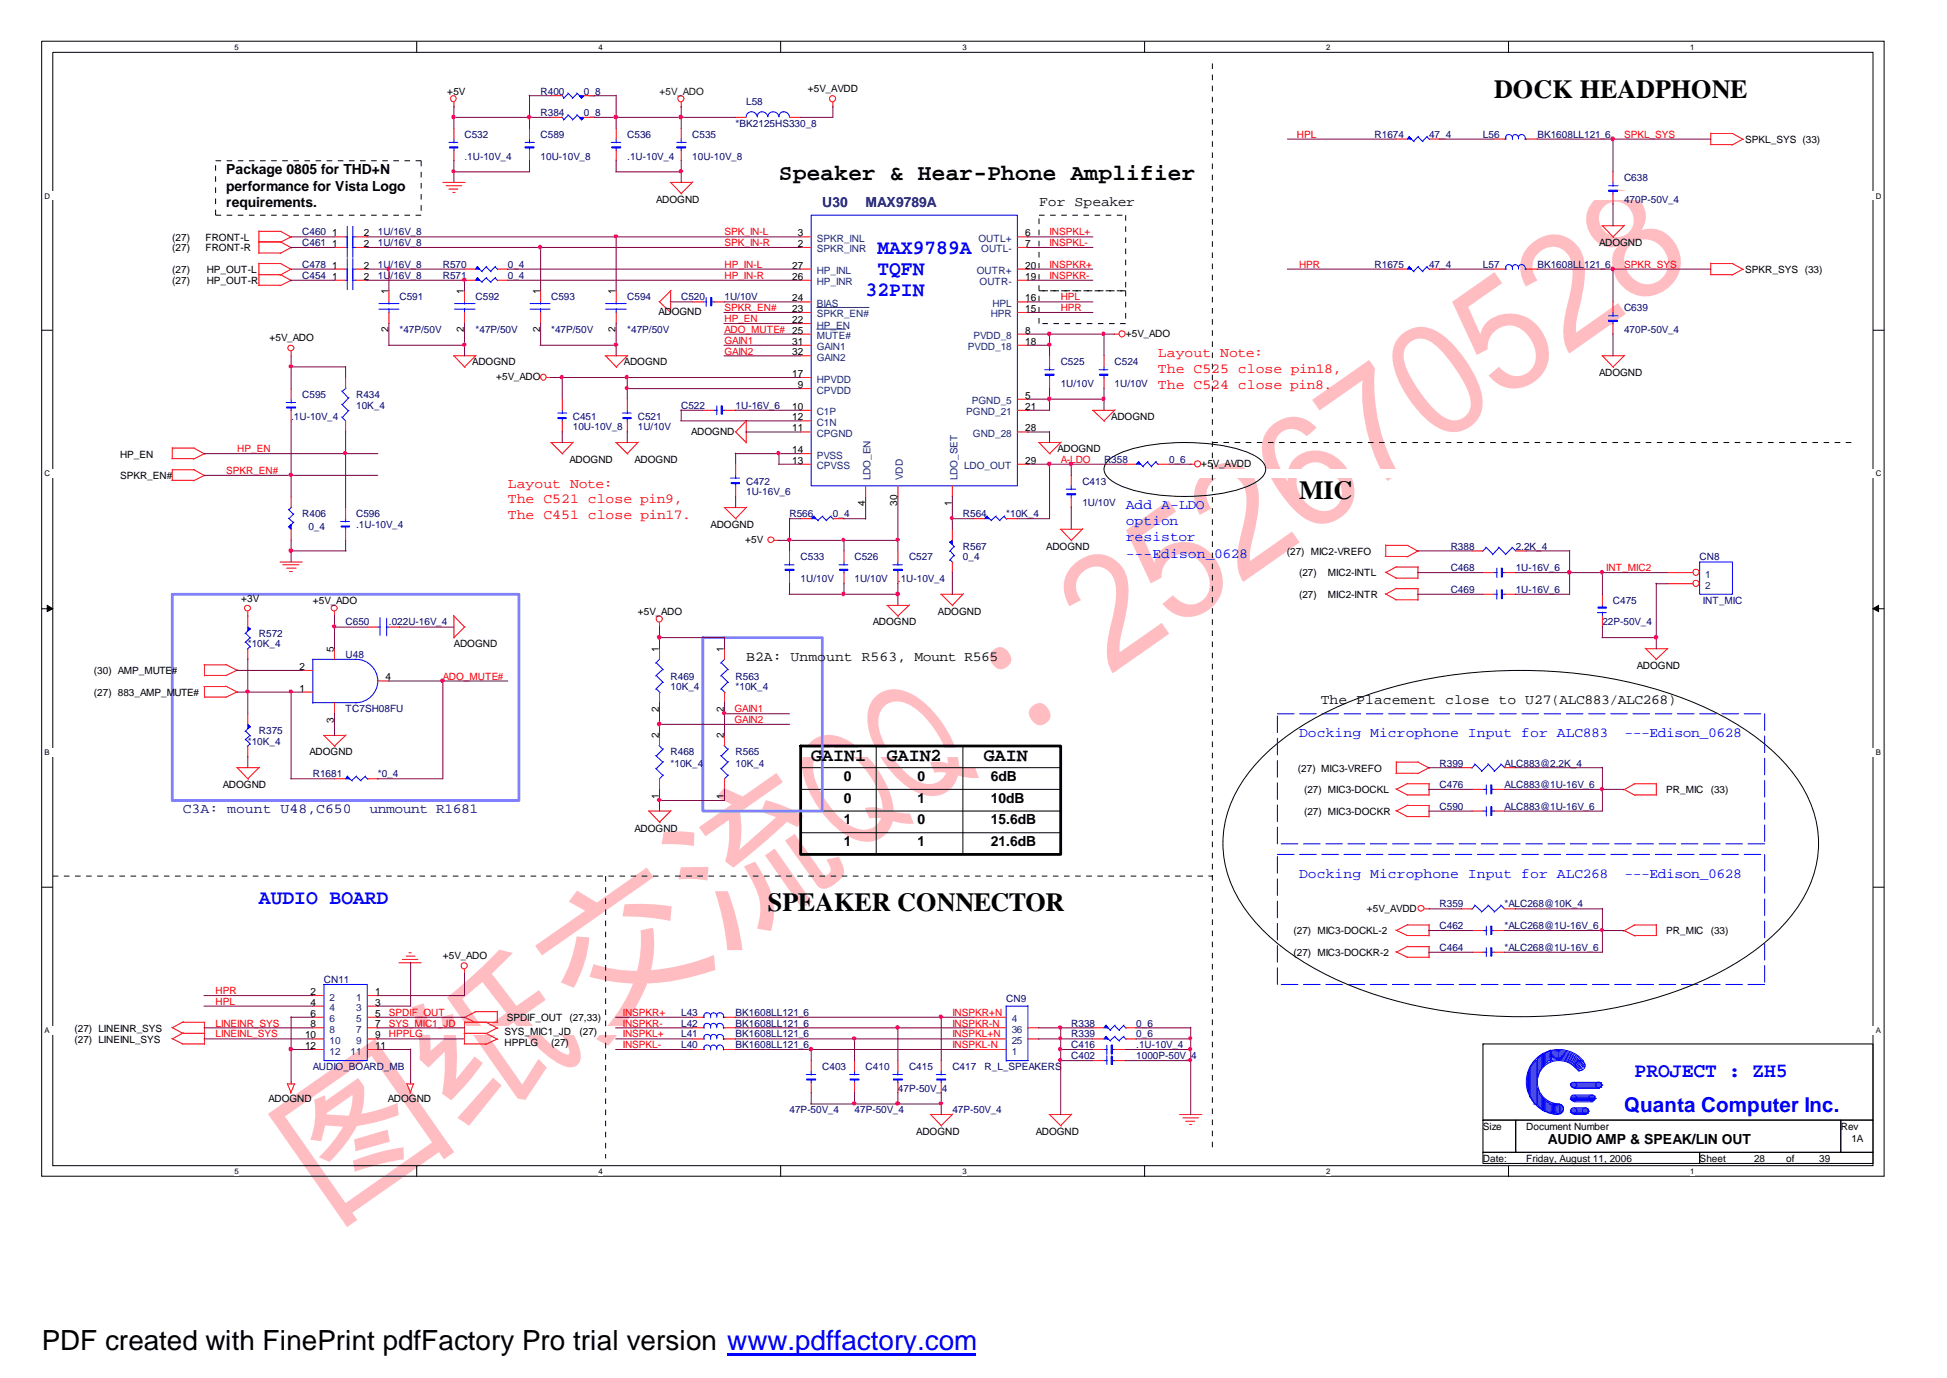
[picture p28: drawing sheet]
<svg xmlns="http://www.w3.org/2000/svg" width="297mm" height="210mm" viewBox="0 0 297 210" stroke-linecap="round" stroke-linejoin="round" font-family="sans-serif">
<defs><g id="words">
<text font-size="24.3" fill="#ffbdc2" x="49.9" y="186.4" transform="rotate(-35 49.9 186.4)">图纸交流QQ：252670528</text>
<text font-size="4.2" x="6.3" y="205.7">PDF created with FinePrint pdfFactory Pro trial version www.pdffactory.com</text>
<g font-size="4">
<text x="227.7" y="14.9">DOCK HEADPHONE</text>
<text x="198" y="76">MIC</text>
<text x="117" y="138.8">SPEAKER CONNECTOR</text>
</g>
<text font-size="3.5" x="118.7" y="27.4">Speaker &amp; Hear-Phone Amplifier</text>
<g font-size="3.1" fill="#00f">
<text x="133.7" y="38.6">MAX9789A</text>
<text x="133.7" y="41.8">TQFN</text>
<text x="131.9" y="45.1">32PIN</text>
<text x="39.5" y="137.7">AUDIO BOARD</text>
<text x="249.1" y="164.1">PROJECT : ZH5</text>
<text x="247.5" y="169.4">Quanta Computer Inc.</text>
</g>
<g font-size="2.8">
<text x="123.6" y="115.9">GAIN1</text>
<text x="135.1" y="115.9">GAIN2</text>
<text x="149.9" y="115.9">GAIN</text>
</g>
<g font-size="2.1">
<text x="34.5" y="29.1">performance for Vista Logo</text>
<text x="34.5" y="26.5">Package 0805 for THD+N</text>
<text x="34.5" y="31.6">requirements.</text>
<text x="158.3" y="31.3">For Speaker</text>
<text x="113.7" y="100.7">B2A: Unmount R563, Mount R565</text>
<text x="201.3" y="107.3">The Placement close to U27(ALC883/ALC268)</text>
<text x="128.6" y="119">0</text>
<text x="139.8" y="119">0</text>
<text x="151" y="119">6dB</text>
<text x="128.6" y="122.3">0</text>
<text x="128.6" y="125.6">1</text>
<text x="139.8" y="122.3">1</text>
<text x="139.8" y="125.6">0</text>
<text x="151" y="122.3">10dB</text>
<text x="151" y="125.6">15.6dB</text>
<text x="128.6" y="128.9">1</text>
<text x="139.8" y="128.9">1</text>
<text x="151" y="128.9">21.6dB</text>
<text x="235.9" y="174.3">AUDIO AMP &amp; SPEAK/LIN OUT</text>
</g>
<g font-size="2.1" fill="#000080">
<text x="125.3" y="31.5">U30</text>
<text x="131.9" y="31.5">MAX9789A</text>
<text x="27.9" y="123.8">C3A: mount U48,C650</text>
<text x="56.3" y="123.8">unmount R1681</text>
</g>
<g font-size="2.1" fill="#f00">
<text x="176.4" y="54.5">Layout Note:</text>
<text x="176.4" y="56.8">The C525 close pin18,</text>
<text x="176.4" y="59.2">The C524 close pin8.</text>
<text x="77.4" y="74.3">Layout Note:</text>
<text x="77.4" y="76.6">The C521 close pin9,</text>
<text x="77.4" y="79">The C451 close pin17.</text>
</g>
<g font-size="2.1" fill="#00f">
<text x="171.5" y="77.6">Add A-LDO</text>
<text x="171.5" y="80">option</text>
<text x="171.5" y="82.5">resistor</text>
<text x="171.5" y="84.9">---Edison_0628</text>
<text x="198" y="112.2">Docking Microphone Input for ALC883</text>
<text x="247.6" y="112.2">---Edison_0628</text>
<text x="198" y="133.7">Docking Microphone Input for ALC268</text>
<text x="247.6" y="133.7">---Edison_0628</text>
</g>
<g font-size="1.5">
<text x="68.2" y="14.4">+5V</text>
<text x="123.1" y="14.1">+5V_AVDD</text>
<text x="265.9" y="21.8">SPKL_SYS (33)</text>
<text x="50.6" y="36">1</text>
<text x="55.5" y="36">2</text>
<text x="100" y="30.9">ADOGND</text>
<text x="121.6" y="36">3</text>
<text x="156.2" y="36">6</text>
<text x="26.2" y="41.6">(27)</text>
<text x="26.2" y="36.7">(27)</text>
<text x="26.2" y="38.3">(27)</text>
<text x="31.3" y="36.7">FRONT-L</text>
<text x="31.3" y="38.3">FRONT-R</text>
<text x="31.5" y="41.6">HP_OUT-L</text>
<text x="50.6" y="40.9">1</text>
<text x="50.6" y="37.6">1</text>
<text x="55.5" y="40.9">2</text>
<text x="55.5" y="37.6">2</text>
<text x="120.7" y="40.9">27</text>
<text x="121.6" y="37.6">2</text>
<text x="156.2" y="37.6">7</text>
<text x="156.2" y="40.9">20</text>
<text x="243.7" y="37.5">ADOGND</text>
<text x="265.9" y="41.6">SPKR_SYS (33)</text>
<text x="26.2" y="43.3">(27)</text>
<text x="31.5" y="43.3">HP_OUT-R</text>
<text x="50.6" y="42.6">1</text>
<text x="55.5" y="42.6">2</text>
<text x="59.2" y="44.8" transform="rotate(-90 59.2 44.8)">1</text>
<text x="70.7" y="44.8" transform="rotate(-90 70.7 44.8)">1</text>
<text x="82.3" y="44.8" transform="rotate(-90 82.3 44.8)">1</text>
<text x="93.8" y="44.8" transform="rotate(-90 93.8 44.8)">1</text>
<text x="120.7" y="42.6">26</text>
<text x="120.7" y="45.9">24</text>
<text x="120.7" y="47.5">23</text>
<text x="156.2" y="42.6">19</text>
<text x="156.2" y="45.9">16</text>
<text x="156.2" y="47.5">15</text>
<text x="41.1" y="52">+5V_ADO</text>
<text x="59.2" y="50.6" transform="rotate(-90 59.2 50.6)">2</text>
<text x="70.7" y="50.6" transform="rotate(-90 70.7 50.6)">2</text>
<text x="82.3" y="50.6" transform="rotate(-90 82.3 50.6)">2</text>
<text x="93.8" y="50.6" transform="rotate(-90 93.8 50.6)">2</text>
<text x="100.3" y="48">ADOGND</text>
<text x="120.7" y="49.2">22</text>
<text x="120.7" y="50.8">25</text>
<text x="120.7" y="52.5">31</text>
<text x="156.2" y="50.8">8</text>
<text x="156.2" y="52.5">18</text>
<text x="171.5" y="51.3">+5V_ADO</text>
<text x="72" y="55.6">ADOGND</text>
<text x="75.6" y="57.9">+5V_ADO</text>
<text x="95.1" y="55.6">ADOGND</text>
<text x="120.7" y="54.1">32</text>
<text x="120.7" y="57.4">17</text>
<text x="121.6" y="59.1">9</text>
<text x="243.7" y="57.3">ADOGND</text>
<text x="120.7" y="62.4">10</text>
<text x="120.7" y="64">12</text>
<text x="120.7" y="65.7">11</text>
<text x="156.2" y="65.7">28</text>
<text x="156.2" y="60.7">5</text>
<text x="156.2" y="62.4">21</text>
<text x="169.3" y="63.9">ADOGND</text>
<text x="18.3" y="69.7">HP_EN</text>
<text x="86.8" y="70.5">ADOGND</text>
<text x="96.7" y="70.5">ADOGND</text>
<text x="105.3" y="66.2">ADOGND</text>
<text x="120.7" y="69">14</text>
<text x="120.7" y="70.6">13</text>
<text x="156.2" y="70.6">29</text>
<text x="161.1" y="68.8">ADOGND</text>
<text x="183" y="71.1">+5</text>
<text x="184.8" y="71.1">V_AVDD</text>
<text x="18.3" y="73">SPKR_EN#</text>
<text x="131.8" y="77.1" transform="rotate(-90 131.8 77.1)">4</text>
<text x="136.7" y="77.1" transform="rotate(-90 136.7 77.1)">30</text>
<text x="145" y="77.1" transform="rotate(-90 145 77.1)">1</text>
<text x="108.3" y="80.4">ADOGND</text>
<text x="113.5" y="82.7">+5V</text>
<text x="159.4" y="83.7">ADOGND</text>
<text x="196.1" y="84.5">(27) MIC2-VREFO</text>
<text x="198" y="87.8">(27)</text>
<text x="202.4" y="87.8">MIC2-INTL</text>
<text x="36.7" y="91.6">+3V</text>
<text x="47.7" y="92">+5V_ADO</text>
<text x="97.2" y="93.7">+5V_ADO</text>
<text x="133" y="95.3">ADOGND</text>
<text x="142.9" y="93.7">ADOGND</text>
<text x="198" y="91.1">(27)</text>
<text x="202.4" y="91.1">MIC2-INTR</text>
<text x="50.9" y="99.2" transform="rotate(-90 50.9 99.2)">5</text>
<text x="69.2" y="98.6">ADOGND</text>
<text x="100.4" y="99.2" transform="rotate(-90 100.4 99.2)">1</text>
<text x="110.3" y="99.2" transform="rotate(-90 110.3 99.2)">1</text>
<text x="249.4" y="101.9">ADOGND</text>
<text x="14.3" y="102.7">(30) AMP_MUTE#</text>
<text x="14.3" y="106">(27) 883_AMP_MUTE#</text>
<text x="45.6" y="102">2</text>
<text x="45.6" y="105.3">1</text>
<text x="58.8" y="103.6">4</text>
<text x="50.9" y="110.1" transform="rotate(-90 50.9 110.1)">3</text>
<text x="100.4" y="112.5" transform="rotate(-90 100.4 112.5)">2</text>
<text x="100.4" y="108.5" transform="rotate(-90 100.4 108.5)">2</text>
<text x="110.3" y="112.5" transform="rotate(-90 110.3 112.5)">2</text>
<text x="110.3" y="108.5" transform="rotate(-90 110.3 108.5)">2</text>
<text x="47.2" y="115.1">ADOGND</text>
<text x="197.8" y="117.5">(27) MIC3-VREFO</text>
<text x="34" y="120.1">ADOGND</text>
<text x="100.4" y="121.7" transform="rotate(-90 100.4 121.7)">1</text>
<text x="110.3" y="121.7" transform="rotate(-90 110.3 121.7)">1</text>
<text x="198.7" y="124.1">(27) MIC3-DOCKR</text>
<text x="198.7" y="120.8">(27) MIC3-DOCKL</text>
<text x="253.9" y="120.8">PR_MIC</text>
<text x="260.7" y="120.8">(33)</text>
<text x="96.7" y="126.7">ADOGND</text>
<text x="197.1" y="142.3">(27) MIC3-DOCKL-2</text>
<text x="208.3" y="138.9">+5V_AVDD</text>
<text x="253.9" y="142.3">PR_MIC</text>
<text x="260.7" y="142.3">(33)</text>
<text x="67.5" y="146.1">+5V_ADO</text>
<text x="197.1" y="145.6">(27) MIC3-DOCKR-2</text>
<text x="47.3" y="151.6">2</text>
<text x="47.3" y="153.2">4</text>
<text x="47.3" y="154.9">6</text>
<text x="57.1" y="151.6">1</text>
<text x="57.1" y="153.2">3</text>
<text x="57.1" y="154.9">5</text>
<text x="77.2" y="155.5">SPDIF_OUT</text>
<text x="86.8" y="155.5">(27,33)</text>
<text x="11.3" y="157.2">(27) LINEINR_SYS</text>
<text x="11.3" y="158.8">(27) LINEINL_SYS</text>
<text x="46.5" y="158.2">10</text>
<text x="46.5" y="159.8">12</text>
<text x="47.3" y="156.5">8</text>
<text x="57.1" y="156.5">7</text>
<text x="57.1" y="158.2">9</text>
<text x="57.1" y="159.8">11</text>
<text x="76.9" y="157.7">SYS_MIC1_JD</text>
<text x="76.9" y="159.4">HPPLG</text>
<text x="84" y="159.4">(27)</text>
<text x="88.3" y="157.7">(27)</text>
<text x="40.9" y="167.9">ADOGND</text>
<text x="59.1" y="167.9">ADOGND</text>
<text x="139.6" y="172.9">ADOGND</text>
<text x="157.8" y="172.9">ADOGND</text>
<text x="226" y="172.1">Size</text>
<text x="232.6" y="172.1">Document Number</text>
<text x="280.5" y="172.1">Rev</text>
<text x="226" y="177">Date:</text>
<text x="232.6" y="177">Friday, August 11, 2006</text>
<text x="259" y="177">Sheet</text>
<text x="267.3" y="177">28</text>
<text x="272.2" y="177">of</text>
<text x="277.2" y="177">39</text>
<text x="282.1" y="174">1A</text>
</g>
<g font-size="1.5" fill="#000080">
<text x="82.4" y="14.4">R400</text>
<text x="82.4" y="17.7">R384</text>
<text x="89" y="14.4">0_8</text>
<text x="89" y="17.7">0_8</text>
<text x="113.7" y="16">L58</text>
<text x="70.8" y="21">C532</text>
<text x="82.4" y="21">C589</text>
<text x="95.6" y="21">C536</text>
<text x="105.5" y="21">C535</text>
<text x="112.1" y="19.3">*BK2125HS330_8</text>
<text x="209.5" y="21">R1674</text>
<text x="217.8" y="21">47_4</text>
<text x="226" y="21">L56</text>
<text x="234.3" y="21">BK1608LL121_6</text>
<text x="70.8" y="24.3">.1U-10V_4</text>
<text x="82.4" y="24.3">10U-10V_8</text>
<text x="95.6" y="24.3">.1U-10V_4</text>
<text x="105.5" y="24.3">10U-10V_8</text>
<text x="247.5" y="27.6">C638</text>
<text x="46.1" y="35.8">C460</text>
<text x="57.6" y="35.8">1U/16V_8</text>
<text x="247.5" y="30.9">470P-50V_4</text>
<text x="46.1" y="40.8">C478</text>
<text x="46.1" y="37.5">C461</text>
<text x="57.6" y="40.8">1U/16V_8</text>
<text x="57.6" y="37.5">1U/16V_8</text>
<text x="67.5" y="40.8">R570</text>
<text x="77.4" y="40.8">0_4</text>
<text x="209.5" y="40.8">R1675</text>
<text x="217.8" y="40.8">47_4</text>
<text x="226" y="40.8">L57</text>
<text x="234.3" y="40.8">BK1608LL121_6</text>
<text x="46.1" y="42.4">C454</text>
<text x="57.6" y="42.4">1U/16V_8</text>
<text x="60.9" y="45.7">C591</text>
<text x="67.5" y="42.4">R571</text>
<text x="72.5" y="45.7">C592</text>
<text x="77.4" y="42.4">0_4</text>
<text x="84" y="45.7">C593</text>
<text x="95.6" y="45.7">C594</text>
<text x="103.8" y="45.7">C520</text>
<text x="110.4" y="45.7">1U/10V</text>
<text x="247.5" y="47.4">C639</text>
<text x="60.9" y="50.7">*47P/50V</text>
<text x="72.5" y="50.7">*47P/50V</text>
<text x="84" y="50.7">*47P/50V</text>
<text x="95.6" y="50.7">*47P/50V</text>
<text x="247.5" y="50.7">470P-50V_4</text>
<text x="161.6" y="55.6">C525</text>
<text x="161.6" y="58.9">1U/10V</text>
<text x="169.8" y="55.6">C524</text>
<text x="169.8" y="58.9">1U/10V</text>
<text x="44.4" y="63.9">.1U-10V_4</text>
<text x="46.1" y="60.6">C595</text>
<text x="54.3" y="60.6">R434</text>
<text x="54.3" y="62.2">10K_4</text>
<text x="87.3" y="63.9">C451</text>
<text x="87.3" y="65.5">10U-10V_8</text>
<text x="97.2" y="63.9">C521</text>
<text x="97.2" y="65.5">1U/10V</text>
<text x="103.8" y="62.2">C522</text>
<text x="112.1" y="62.2">1U-16V_6</text>
<text x="168.2" y="70.5">R358</text>
<text x="178.1" y="70.5">0_6</text>
<text x="113.7" y="73.8">C472</text>
<text x="113.7" y="75.5">1U-16V_6</text>
<text x="164.9" y="73.8">C413</text>
<text x="164.9" y="77.1">1U/10V</text>
<text x="46.1" y="78.8">R406</text>
<text x="47" y="80.7">0_4</text>
<text x="54.3" y="78.8">C596</text>
<text x="54.3" y="80.4">.1U-10V_4</text>
<text x="120.3" y="78.8">R566</text>
<text x="126.9" y="78.8">0_4</text>
<text x="146.7" y="78.8">R564</text>
<text x="146.7" y="83.7">R567</text>
<text x="153.3" y="78.8">*10K_4</text>
<text x="221.1" y="83.7">R388</text>
<text x="231" y="83.7">2.2K_4</text>
<text x="122" y="85.4">C533</text>
<text x="122" y="88.7">1U/10V</text>
<text x="130.2" y="85.4">C526</text>
<text x="130.2" y="88.7">1U/10V</text>
<text x="136.8" y="88.7">.1U-10V_4</text>
<text x="138.5" y="85.4">C527</text>
<text x="146.7" y="85.4">0_4</text>
<text x="221.1" y="87.1">C468</text>
<text x="231" y="87.1">1U-16V_6</text>
<text x="259" y="85.4">CN8</text>
<text x="52.7" y="95.3">C650</text>
<text x="59.3" y="95.3">.022U-16V_4</text>
<text x="221.1" y="90.4">C469</text>
<text x="231" y="90.4">1U-16V_6</text>
<text x="244.2" y="95.3">22P-50V_4</text>
<text x="245.8" y="92">C475</text>
<text x="259.5" y="92">INT_MIC</text>
<text x="37.8" y="98.6">*10K_4</text>
<text x="39.5" y="97">R572</text>
<text x="52.7" y="100.3">U48</text>
<text x="102.2" y="103.6">R469</text>
<text x="102.2" y="105.2">10K_4</text>
<text x="112.1" y="103.6">R563</text>
<text x="112.1" y="105.2">*10K_4</text>
<text x="37.8" y="113.5">*10K_4</text>
<text x="39.5" y="111.8">R375</text>
<text x="52.7" y="108.5">TC7SH08FU</text>
<text x="47.7" y="118.4">R1681</text>
<text x="57.6" y="118.4">*0_4</text>
<text x="102.2" y="115.1">R468</text>
<text x="102.2" y="116.8">*10K_4</text>
<text x="112.1" y="115.1">R565</text>
<text x="112.1" y="116.8">10K_4</text>
<text x="219.4" y="116.8">R399</text>
<text x="229.3" y="116.8">ALC883@2.2K_4</text>
<text x="219.4" y="120.1">C476</text>
<text x="219.4" y="123.4">C590</text>
<text x="229.3" y="120.1">ALC883@1U-16V_6</text>
<text x="229.3" y="123.4">ALC883@1U-16V_6</text>
<text x="219.4" y="141.5">C462</text>
<text x="219.4" y="138.2">R359</text>
<text x="229.3" y="141.5">*ALC268@1U-16V_6</text>
<text x="229.3" y="138.2">*ALC268@10K_4</text>
<text x="49.4" y="149.8">CN11</text>
<text x="219.4" y="144.8">C464</text>
<text x="229.3" y="144.8">*ALC268@1U-16V_6</text>
<text x="103.8" y="154.7">L43</text>
<text x="112.1" y="154.7">BK1608LL121_6</text>
<text x="153.3" y="152.6">CN9</text>
<text x="103.8" y="156.4">L42</text>
<text x="103.8" y="159.7">L40</text>
<text x="103.8" y="158">L41</text>
<text x="112.1" y="156.4">BK1608LL121_6</text>
<text x="112.1" y="159.7">BK1608LL121_6</text>
<text x="112.1" y="158">BK1608LL121_6</text>
<text x="163.2" y="156.4">R338</text>
<text x="163.2" y="161.3">C402</text>
<text x="163.2" y="158">R339</text>
<text x="163.2" y="159.7">C416</text>
<text x="173.1" y="156.4">0_6</text>
<text x="173.1" y="161.3">1000P-50V_4</text>
<text x="173.1" y="158">0_6</text>
<text x="173.1" y="159.7">.1U-10V_4</text>
<text x="47.7" y="163">AUDIO_BOARD_MB</text>
<text x="125.3" y="163">C403</text>
<text x="131.9" y="163">C410</text>
<text x="136.8" y="166.3">47P-50V_4</text>
<text x="138.5" y="163">C415</text>
<text x="145.1" y="163">C417</text>
<text x="150" y="163">R_L_SPEAKERS</text>
<text x="120.3" y="169.6">47P-50V_4</text>
<text x="130.2" y="169.6">47P-50V_4</text>
<text x="145.1" y="169.6">47P-50V_4</text>
</g>
<text font-size="1.5" fill="#004000" x="100.5" y="14.4">+5V_ADO</text>
<g font-size="1.5" fill="#f00">
<text x="197.6" y="21">HPL</text>
<text x="247.5" y="21">SPKL_SYS</text>
<text x="110.4" y="35.8">SPK_IN-L</text>
<text x="159.9" y="35.8">INSPKL+</text>
<text x="110.4" y="40.8">HP_IN-L</text>
<text x="110.4" y="37.5">SPK_IN-R</text>
<text x="159.9" y="37.5">INSPKL-</text>
<text x="159.9" y="40.8">INSPKR+</text>
<text x="198" y="40.8">HPR</text>
<text x="247.5" y="40.8">SPKR_SYS</text>
<text x="110.4" y="42.4">HP_IN-R</text>
<text x="110.4" y="47.4">SPKR_EN#</text>
<text x="159.9" y="42.4">INSPKR-</text>
<text x="161.6" y="45.7">HPL</text>
<text x="161.6" y="47.4">HPR</text>
<text x="110.4" y="50.7">ADO_MUTE#</text>
<text x="110.4" y="52.3">GAIN1</text>
<text x="110.4" y="49">HP_EN</text>
<text x="110.4" y="54">GAIN2</text>
<text x="36.2" y="68.8">HP_EN</text>
<text x="161.6" y="70.5">A-LDO</text>
<text x="34.5" y="72.2">SPKR_EN#</text>
<text x="244.8" y="87.1">INT_MIC2</text>
<text x="67.5" y="103.6">ADO_MUTE#</text>
<text x="111.9" y="110.2">GAIN2</text>
<text x="111.9" y="108.5">GAIN1</text>
<text x="32.9" y="151.4">HPR</text>
<text x="32.9" y="153.1">HPL</text>
<text x="59.3" y="154.7">SPDIF_OUT</text>
<text x="94.9" y="154.7">INSPKR+</text>
<text x="145.1" y="154.7">INSPKR+N</text>
<text x="32.9" y="158">LINEINL_SYS</text>
<text x="32.9" y="156.4">LINEINR_SYS</text>
<text x="59.3" y="156.4">SYS_MIC1_JD</text>
<text x="59.3" y="158">HPPLG</text>
<text x="94.9" y="159.7">INSPKL-</text>
<text x="94.9" y="158">INSPKL+</text>
<text x="94.9" y="156.4">INSPKR-</text>
<text x="145.1" y="156.4">INSPKR-N</text>
<text x="145.1" y="159.7">INSPKL-N</text>
<text x="145.1" y="158">INSPKL+N</text>
</g>
<g font-size="1.5" fill="#004080">
<text x="124.5" y="36.8">SPKR_INL</text>
<text x="124.5" y="38.5">SPKR_INR</text>
<text x="124.5" y="41.8">HP_INL</text>
<text x="148.8" y="41.8">OUTR+</text>
<text x="149.1" y="36.8">OUTL+</text>
<text x="149.5" y="38.5">OUTL-</text>
<text x="124.5" y="43.4">HP_INR</text>
<text x="124.5" y="46.8">BIAS</text>
<text x="149.3" y="43.4">OUTR-</text>
<text x="151.2" y="46.8">HPL</text>
<text x="124.5" y="48.4">SPKR_EN#</text>
<text x="124.5" y="50.1">HP_EN</text>
<text x="124.5" y="51.7">MUTE#</text>
<text x="124.5" y="53.4">GAIN1</text>
<text x="147.5" y="53.4">PVDD_18</text>
<text x="148.3" y="51.7">PVDD_8</text>
<text x="151" y="48.4">HPR</text>
<text x="124.5" y="55">GAIN2</text>
<text x="124.5" y="58.3">HPVDD</text>
<text x="124.5" y="60">CPVDD</text>
<text x="124.5" y="63.3">C1P</text>
<text x="124.5" y="64.9">C1N</text>
<text x="147.2" y="63.3">PGND_21</text>
<text x="148.1" y="61.6">PGND_5</text>
<text x="124.5" y="66.6">CPGND</text>
<text x="124.5" y="69.9">PVSS</text>
<text x="124.5" y="71.5">CPVSS</text>
<text x="146.9" y="71.5">LDO_OUT</text>
<text x="148.3" y="66.6">GND_28</text>
<text x="132.7" y="73.2" transform="rotate(-90 132.7 73.2)">LDO_EN</text>
<text x="137.6" y="73.2" transform="rotate(-90 137.6 73.2)">VDD</text>
<text x="145.9" y="73.2" transform="rotate(-90 145.9 73.2)">LDO_SET</text>
<text x="259.8" y="88">1</text>
<text x="259.8" y="89.7">2</text>
<text x="50.2" y="152.4">2</text>
<text x="50.2" y="154">4</text>
<text x="50.2" y="155.7">6</text>
<text x="54.3" y="152.4">1</text>
<text x="54.3" y="154">3</text>
<text x="54.3" y="155.7">5</text>
<text x="154.2" y="155.7">4</text>
<text x="50.2" y="157.3">8</text>
<text x="50.2" y="159">10</text>
<text x="50.2" y="160.6">12</text>
<text x="53.4" y="160.6">11</text>
<text x="54.3" y="157.3">7</text>
<text x="54.3" y="159">9</text>
<text x="154.2" y="160.6">1</text>
<text x="154.2" y="159">25</text>
<text x="154.2" y="157.3">36</text>
</g>
<g font-size="1.2">
<text x="35.7" y="7.5">5</text>
<text x="91.2" y="7.5">4</text>
<text x="146.6" y="7.5">3</text>
<text x="202.1" y="7.5">2</text>
<text x="257.6" y="7.5">1</text>
<text x="6.8" y="30.2">D</text>
<text x="285.8" y="30.2">D</text>
<text x="6.8" y="72.6">C</text>
<text x="285.8" y="72.6">C</text>
<text x="6.8" y="115">B</text>
<text x="285.8" y="115">B</text>
<text x="6.8" y="157.4">A</text>
<text x="285.8" y="157.4">A</text>
<text x="35.7" y="178.8">5</text>
<text x="91.2" y="178.8">4</text>
<text x="146.6" y="178.8">3</text>
<text x="202.1" y="178.8">2</text>
<text x="257.6" y="178.8">1</text>
</g>
</g></defs>
<path d="M6.3 6.3h280.8v172.9h-280.8zM8 8h277.4v169.6h-277.4z" fill="none" stroke="#000" stroke-width=".15"/>
<g fill="#fff">
<path d="M35.7 6.4h.7v1.4h-.7z"/>
<path d="M35.7 177.7h.7v1.4h-.7z"/>
</g>
<path d="M63.5 6.3v1.7M63.5 177.6v1.7" fill="none" stroke="#000" stroke-width=".15"/>
<g fill="#fff">
<path d="M91.2 6.4h.7v1.4h-.7z"/>
<path d="M91.2 177.7h.7v1.4h-.7z"/>
</g>
<path d="M119 6.3v1.7M119 177.6v1.7" fill="none" stroke="#000" stroke-width=".15"/>
<g fill="#fff">
<path d="M146.6 6.4h.7v1.4h-.7z"/>
<path d="M146.6 177.7h.7v1.4h-.7z"/>
</g>
<path d="M174.4 6.3v1.7M174.4 177.6v1.7" fill="none" stroke="#000" stroke-width=".15"/>
<g fill="#fff">
<path d="M202.1 6.4h.7v1.4h-.7z"/>
<path d="M202.1 177.7h.7v1.4h-.7z"/>
</g>
<path d="M229.9 6.3v1.7M229.9 177.6v1.7" fill="none" stroke="#000" stroke-width=".15"/>
<g fill="#fff">
<path d="M257.6 6.4h.6v1.4h-.6z"/>
<path d="M257.6 177.7h.6v1.4h-.6z"/>
<path d="M6.8 29.1h279.9v1.4h-279.9z"/>
<path d="M6.8 71.5h279.9v1.3h-279.9z"/>
</g>
<path d="M6.3 50.3h1.7M285.4 50.3h1.7" fill="none" stroke="#000" stroke-width=".15"/>
<path d="M6.8 113.9h279.8v1.3h-279.8z" fill="#fff"/>
<path d="M6.3 92.7h1.7M285.4 92.7h1.7" fill="none" stroke="#000" stroke-width=".15"/>
<path d="M7.2 92.2l.8 .5-.8 .4zM285.4 92.7l.9-.5v.9z" fill="#000" stroke="#000" stroke-width=".15"/>
<path d="M6.8 156.3h279.8v1.4h-279.8z" fill="#fff"/>
<g fill="none" stroke="#000" stroke-width=".15">
<path d="M168.7 70.4a10.2 10.2 0 0 1 5.6-2.4 33.5 33.5 0 0 1 14.9 .6 7.1 7.1 0 0 1 3.2 1.8 1.72 1.72 0 0 1-.5 2.7 14.8 14.8 0 0 1-6.6 2.2 29.9 29.9 0 0 1-14.5-1.3 4.4 4.4 0 0 1-2.5-2l-.1-.5 .1-.6zM122 116.9h39.7M133.5 113.6v16.6M146.7 113.6v16.6M192.5 115.2a42.4 42.4 0 0 1 16.3-9.5 75 75 0 0 1 45.8 0 42.6 42.6 0 0 1 16.3 9.5 18.8 18.8 0 0 1 6.2 13.3 18.8 18.8 0 0 1-6.2 13.3 42.6 42.6 0 0 1-16.3 9.5 74.5 74.5 0 0 1-45.8 0 42.5 42.5 0 0 1-16.3-9.5 18.9 18.9 0 0 1-6.1-13.3 18.8 18.8 0 0 1 6.1-13.3zM6.3 135.1h1.7M122 120.2h39.7M122 123.5h39.7M122 126.8h39.7M285.4 135.1h1.7M226 159h59.4v11.6h-59.4zM226 170.6h5v4.9h-5z"/>
<path d="M226 175.5h33v1.7h-33zM231 170.6h49.5v4.9h-49.5zM259 175.5h26.4v1.7h-26.4zM280.5 170.6h4.9v4.9h-4.9z"/>
</g>
<g fill="none" stroke="#000" stroke-width=".15" stroke-dasharray=".8" stroke-linecap="butt">
<path d="M184.7 9.7v165.2M32.9 24.5h31.3M32.9 32.8v-8.3M64.2 24.5v8.3M64.2 32.8h-31.3M158.3 32.8h13.2M171.5 32.8v11.5M158.3 44.3v-11.5M158.3 44.3h13.2M158.3 49.3v-5M171.5 44.3h-13.2M171.5 44.3v5"/>
<path d="M171.5 49.3h-13.2M282.1 67.4h-97.4M8 133.4h176.8M92.3 133.4v43.1"/>
</g>
<path d="M122 113.6h39.6v16.5h-39.6z" fill="none" stroke="#000" stroke-width=".42"/>
<path d="M194.6 108.7h74.3M268.9 108.7v19.8M194.6 128.5v-19.8M194.6 130.1h74.3M268.9 128.5h-74.3M268.9 130.1v19.9M194.6 150v-19.9M268.9 150h-74.3" fill="none" stroke="#00f" stroke-width=".15" stroke-dasharray="2.5 .8"/>
<path d="M26.2 90.5h52.9v31.4h-52.9zM107.1 97.1h18.2v26.4h-18.2z" fill="none" stroke="#8080ff" stroke-width=".42"/>
<g fill="none" stroke="#f00" stroke-width=".15">
<path d="M69.2 15.6v.8M103.8 15.6v.8M126.9 15.6v.8M67.5 27.8h3.4M68 28.3h2.4M68.4 28.8h1.4M69 29.3h.3M102.1 27.8h3.4M102.2 27.8l1.7 1.8M105.6 27.7l-1.8 1.8M244.1 34.4h3.4M244.2 34.4l1.7 1.8"/>
<path d="M247.6 34.3l-1.8 1.8M44.4 53.5v.8M69.1 54.2h3.4M69.2 54.2l1.7 1.8M72.6 54.1l-1.8 1.8M83.3 57.5h.8M92.2 54.2h3.4M92.3 54.2l1.7 1.8M95.7 54.1l-1.8 1.8M100.4 45.9l1.8 1.7M102.2 44.3v3.4M102.3 44.2l-1.8 1.8"/>
<path d="M169.8 50.9h.7M244.1 54.2h3.4M244.2 54.2l1.7 1.8M247.6 54.1l-1.8 1.8M83.9 67.4h3.4M84 67.4l1.8 1.8M87.4 67.3l-1.7 1.8M93.8 67.4h3.4M93.9 67.4l1.8 1.8M97.3 67.3l-1.7 1.8M110.3 77.3h3.4M110.4 77.3l1.8 1.8"/>
<path d="M112 65.7l1.7 1.7M113.7 64.1v3.4M113.8 77.2l-1.7 1.8M113.8 64l-1.7 1.8M158.2 67.4h3.4M158.3 67.4l1.7 1.8M161.7 67.3l-1.8 1.8M166.5 62.5h3.3M166.5 62.5l1.8 1.7M169.9 62.4l-1.7 1.7M181.4 70.7h.6M37.8 93.1v.8"/>
<path d="M42.7 85.6h3.4M43.1 86h2.5M43.7 86.5h1.4M44.1 87.1h.4M51 93.1v.8M69.1 93.7l1.7 1.8M69.2 93.8v3.4M70.9 95.4l-1.7 1.7M100.5 94.8v.8M118 82.3h.8M135.1 92.2h3.4M135.2 92.2l1.7 1.7"/>
<path d="M138.6 92.1l-1.8 1.7M143.3 90.5h3.4M143.4 90.5l1.8 1.8M146.8 90.4l-1.7 1.8M161.5 80.6h3.4M161.6 80.6l1.7 1.8M165 80.5l-1.8 1.8M250.7 98.7l1.7 1.7M250.8 98.8h3.4M254.1 98.8l-1.8 1.7M36.1 116.9h3.4M36.2 116.9l1.6 1.8"/>
<path d="M39.5 116.9l-1.7 1.7M49.3 112h3.4M49.4 112l1.7 1.7M52.7 111.9l-1.7 1.7M98.8 123.5h3.4M98.9 123.5l1.7 1.8M102.3 123.5l-1.8 1.7M217.1 138.4h.7M60.8 146.7h3.4M61.3 146.1h2.4M61.9 145.6h1.3M62.3 145.1h.4"/>
<path d="M70.8 147.7v.7M43.8 165l.6 1.5M43.9 165.1h1.1M44.4 164.8v.3M44.9 165.1l-.6 1.5M62 165l.6 1.5M62.1 165.1h1M62.6 164.8v.3M63 165.1l-.5 1.5M141.7 169.8h3.4M141.8 169.8l1.7 1.7M145.2 169.7l-1.8 1.8"/>
<path d="M159.9 169.8h3.3M159.9 169.8l1.8 1.7M163.3 169.7l-1.7 1.8M179.7 169.8h3.4M180.3 170.3h2.3M180.7 170.8h1.3M181.3 171.3h.3"/>
<circle cx="69.1" cy="15" r=".45"/>
<circle cx="103.7" cy="15" r=".48"/>
<circle cx="126.9" cy="15" r=".48"/>
<circle cx="44.3" cy="53" r=".45"/>
<circle cx="82.8" cy="57.4" r=".45"/>
<circle cx="171" cy="50.8" r=".48"/>
<circle cx="182.5" cy="70.7" r=".48"/>
<circle cx="37.7" cy="92.6" r=".45"/>
<circle cx="50.9" cy="92.6" r=".45"/>
<circle cx="100.4" cy="94.3" r=".48"/>
<circle cx="117.5" cy="82.2" r=".45"/>
<circle cx="216.5" cy="138.4" r=".45"/>
<circle cx="70.7" cy="147.1" r=".48"/>
</g>
<path d="M226 145h.6M226.5 144.4v1.3M227.3 145h.5" fill="none" stroke="#00f" stroke-width=".15"/>
<path d="M227.2 144.5h.1v1.1h-.1z" fill="#00f"/>
<path d="M153.2 153.3h3.4M153.3 153.3v8.3M156.6 153.2v8.4M227.2 144.4h.1v1.2h-.1zM122.9 163.7h1.4M123.6 163.2v.6M123.6 164.5v.4M153.3 161.6h3.4" fill="none" stroke="#00f" stroke-width=".15"/>
<path d="M148.4 159.9h4.9M148.4 158.3h4.9M148.4 156.6h4.9M148.4 155h4.9M156.6 158.3h1.7M156.6 156.6h1.7M224.4 145h1.6M227.7 145h1.6" fill="none" stroke="#f00" stroke-width=".15"/>
<path d="M123 164.4h1.3v.1h-1.3z" fill="#00f"/>
<path d="M167.5 56.3h1.3M168.2 55.9v.5M168.2 57.2v.4M122.9 164.4h1.4v.1h-1.4z" fill="none" stroke="#00f" stroke-width=".15"/>
<path d="M123.6 161.6v1.6M123.6 164.9v1.6" fill="none" stroke="#f00" stroke-width=".15"/>
<path d="M167.6 57.1h1.2v.1h-1.2z" fill="#00f"/>
<path d="M167.6 57h1.2v.2h-1.2zM226.5 119.6v1.4M226 120.2h.6M227.3 120.2h.5" fill="none" stroke="#00f" stroke-width=".15"/>
<path d="M168.2 54.2v1.7M168.2 57.5v1.7" fill="none" stroke="#f00" stroke-width=".15"/>
<path d="M227.2 119.6h.1v1.3h-.1z" fill="#00f"/>
<path d="M227.2 119.6h.1v1.3h-.1zM136.1 163.7h1.4M136.8 163.2v.6M136.8 164.5v.4" fill="none" stroke="#00f" stroke-width=".15"/>
<path d="M224.4 120.2h1.6M227.7 120.2h1.6" fill="none" stroke="#f00" stroke-width=".15"/>
<path d="M136.2 164.4h1.3v.1h-1.3z" fill="#00f"/>
<path d="M51.9 79.4h1.4M52.7 79v.5M52.7 80.3v.4M136.1 164.4h1.4v.1h-1.4z" fill="none" stroke="#00f" stroke-width=".15"/>
<path d="M136.8 161.6v1.6M136.8 164.9v1.6" fill="none" stroke="#f00" stroke-width=".15"/>
<path d="M52.1 80.2h1.2v.1h-1.2z" fill="#00f"/>
<path d="M120.3 17.8a.81 .81 0 0 0-.8-.8 .81 .81 0 0 0-.8 .8 .85 .85 0 0 0-.8-.8 .85 .85 0 0 0-.9 .8 .81 .81 0 0 0-.8-.8 .81 .81 0 0 0-.8 .8 .85 .85 0 0 0-.8-.8 .85 .85 0 0 0-.9 .8M173.5 70.4l.7 .7M173.6 70.3l-.5 .4M174.8 70.4l.7 .7M174.9 70.3l-.7 .7M176.1 70.4l.4 .4M176.2 70.3l-.8 .7M52 80.1h1.3v.2h-1.3zM129.5 163.7h1.4M130.2 163.2v.6M130.2 164.5v.4" fill="none" stroke="#00f" stroke-width=".15"/>
<path d="M112.1 17.9h1.6M120.3 17.9h1.7M52.7 77.3v1.7M171.5 70.7h1.6M176.4 70.7h1.7M52.7 80.6v1.7" fill="none" stroke="#f00" stroke-width=".15"/>
<path d="M173.5 70.4l.3 .3h-.7l.4-.3 .3 .3z" fill-rule="evenodd" fill="#00f" stroke="#00f" stroke-width=".15"/>
<path d="M129.6 164.4h1.3v.1h-1.3z" fill="#00f"/>
<path d="M43.6 61.3h1.4M44.4 60.8v.6M44.4 62.2v.4M129.5 164.4h1.4v.1h-1.4z" fill="none" stroke="#00f" stroke-width=".15"/>
<path d="M130.2 161.6v1.6M130.2 164.9v1.6" fill="none" stroke="#f00" stroke-width=".15"/>
<path d="M43.8 62.1h1.2v.1h-1.2z" fill="#00f"/>
<g fill="none" stroke="#00f" stroke-width=".15">
<path d="M93.1 21.7h1.5M93.9 21.2v.6M93.9 22.5v.5M43.7 62h1.3v.2h-1.3zM100 100.9l1.1 1.1M100 102.9l1.1 1.1M100 104.9l.6 .6M100.5 100.4l-.6 .6M101 102l-1.1 1M101 103.9l-1.1 1.1M107.1 156.6h.3M108.3 156.4v.2"/>
<path d="M109.2 156.3a.47 .47 0 0 0-.4-.4 .47 .47 0 0 0-.5 .4 .52 .52 0 0 0-.7-.4 .52 .52 0 0 0-.3 .7M109.2 156.3v.3M110.2 156.3a.52 .52 0 0 0-.5-.4 .52 .52 0 0 0-.5 .4M110.2 156.6h.3M110.2 156.4v.2M168.5 156.2l.7 .8M168.6 156.1l-.4 .5M169.8 156.2l.8 .8M169.9 156.1l-.7 .8M171.2 156.2l.4 .4M171.3 156.1l-.8 .8"/>
</g>
<path d="M44.4 59.2v1.6M44.4 62.5v1.6M100.5 98.8v1.6M100.5 105.4v1.6M105.5 156.6h1.6M110.4 156.6h1.7M166.5 156.6h1.7M171.5 156.6h1.6" fill="none" stroke="#f00" stroke-width=".15"/>
<path d="M168.5 156.2l.3 .4h-.6l.3-.4 .3 .4z" fill-rule="evenodd" fill="#00f" stroke="#00f" stroke-width=".15"/>
<path d="M93.3 22.5h1.3h-1.3z" fill="#00f"/>
<g fill="none" stroke="#00f" stroke-width=".15">
<path d="M93.2 22.4h1.4v.1h-1.4zM123.6 32.8h31.4v41.2h-31.4zM69.3 47.1h3.1M69.3 46.2h3.1M70.8 46v.3M70.8 47v.6M94.8 62.9h1.4M95.6 62.5v.5M95.6 63.8v.4M57.6 95.5h.4M57.9 94.1v2.7M58.8 95.5h.5"/>
<path d="M58.9 94.2v2.7M107.1 159.9h.3M107.1 155h.3M108.3 154.8v.2M108.3 159.7v.2M109.2 159.6a.47 .47 0 0 0-.4-.4 .47 .47 0 0 0-.5 .4 .52 .52 0 0 0-.7-.4 .52 .52 0 0 0-.3 .7M109.2 154.7a.47 .47 0 0 0-.4-.4 .47 .47 0 0 0-.5 .4 .52 .52 0 0 0-.7-.4 .52 .52 0 0 0-.3 .7M109.2 154.7v.3M109.2 159.6v.3M110.2 159.6a.52 .52 0 0 0-.5-.4 .52 .52 0 0 0-.5 .4M110.2 154.7a.52 .52 0 0 0-.5-.4 .52 .52 0 0 0-.5 .4M110.2 159.9h.3"/>
<path d="M110.2 154.8v.2M110.2 159.7v.2M110.2 155h.3"/>
</g>
<g fill="none" stroke="#f00" stroke-width=".15">
<path d="M93.9 19.6v1.6M93.9 22.9v1.6M122 36.1h1.6M122 37.7h1.6M155 36.1h1.6M155 37.7h1.6M70.8 44.3v1.7M70.8 47.6v1.7M122 41h1.6M122 42.7h1.6M122 46h1.6M122 47.6h1.6"/>
<path d="M122 49.3h1.6M122 50.9h1.6M122 52.6h1.6M122 54.2h1.6M122 57.5h1.6M122 59.2h1.6M155 41h1.6M155 42.7h1.6M155 46h1.6M155 47.6h1.6M155 50.9h1.6M155 52.6h1.6"/>
<path d="M122 62.5h1.6M122 64.1h1.6M122 65.8h1.6M122 69.1h1.6M122 70.7h1.6M131.9 74v1.7M136.8 74v1.7M145.1 74v1.7M155 62.5h1.6M155 65.8h1.6M155 70.7h1.6M155 60.8h1.6"/>
<path d="M56 95.5h1.6M59.3 95.5h1.6M105.5 159.9h1.6M105.5 155h1.6M110.4 159.9h1.7M110.4 155h1.7"/>
</g>
<path d="M124.5 46.8h7.9M124.5 50.1h4.4" fill="none" stroke="#004080" stroke-width=".15"/>
<path d="M95 63.7h1.2v.1h-1.2z" fill="#00f"/>
<path d="M94.9 63.6h1.3v.2h-1.3zM168.2 161.6h.5M168.7 160.8v1.4M169.5 161.6h.4" fill="none" stroke="#00f" stroke-width=".15"/>
<path d="M95.6 60.8v1.7M95.6 64.1v1.7" fill="none" stroke="#f00" stroke-width=".15"/>
<path d="M169.4 161h.1v1.2h-.1z" fill="#00f"/>
<path d="M108.8 62.5h.5M109.2 61.8v1.4M110.1 62.5h.4M169.3 160.9h.2v1.3h-.2z" fill="none" stroke="#00f" stroke-width=".15"/>
<path d="M166.5 161.6h1.7M169.8 161.6h1.7" fill="none" stroke="#f00" stroke-width=".15"/>
<path d="M110 61.9h.1v1.2h-.1z" fill="#00f"/>
<path d="M245.1 48.1h1.4M245.8 47.6v.6M245.8 49v.4M109.9 61.8h.2v1.3h-.2zM150.4 78.7l.7 .6M150.5 78.6l-.5 .4M151.7 78.7l.7 .6M151.8 78.6l-.8 .7M153 78.7l.4 .4M153.1 78.6l-.8 .7" fill="none" stroke="#00f" stroke-width=".15"/>
<path d="M107.1 62.5h1.7M110.4 62.5h1.7M148.4 79h1.6M153.3 79h1.7" fill="none" stroke="#f00" stroke-width=".15"/>
<path d="M150.4 78.7l.3 .3h-.7l.4-.3 .3 .3z" fill-rule="evenodd" fill="#00f" stroke="#00f" stroke-width=".15"/>
<path d="M245.2 48.9h1.3v.1h-1.3z" fill="#00f"/>
<path d="M52.7 42.7h.3M52.9 41.1v3M53.7 42.7h.6M53.8 41.1v3M245.1 48.8h1.4v.2h-1.4zM85 62.9h1.4M85.7 62.5v.5M85.7 63.8v.4" fill="none" stroke="#00f" stroke-width=".15"/>
<path d="M51 42.7h1.7M54.3 42.7h1.7M245.8 46v1.6M245.8 49.3v1.6" fill="none" stroke="#f00" stroke-width=".15"/>
<path d="M85.1 63.7h1.2v.1h-1.2z" fill="#00f"/>
<path d="M85 63.6h1.3v.2h-1.3zM243.4 93.3h1.4M244.2 92.1v.4M244.2 93.2v.6" fill="none" stroke="#00f" stroke-width=".15"/>
<path d="M85.7 60.8v1.7M85.7 64.1v1.7" fill="none" stroke="#f00" stroke-width=".15"/>
<path d="M243.6 92.6h1.2h-1.2z" fill="#00f"/>
<path d="M214.7 40.7l.8 .7M214.8 40.6l-.3 .4M216.1 40.7l.7 .7M216.2 40.6l-.8 .7M217.4 40.7l.4 .4M217.5 40.6l-.8 .7M111.3 72.8h1.4M112.1 72.4v.5M112.1 73.7v.4M243.5 92.5h1.3v.1h-1.3z" fill="none" stroke="#00f" stroke-width=".15"/>
<path d="M212.8 41h1.7M217.8 41h1.6M244.2 90.5v1.7M244.2 93.8v1.7" fill="none" stroke="#f00" stroke-width=".15"/>
<path d="M214.7 40.7l.4 .3h-.6l.2-.3 .4 .3z" fill-rule="evenodd" fill="#00f" stroke="#00f" stroke-width=".15"/>
<path d="M111.5 73.6h1.2v.1h-1.2z" fill="#00f"/>
<path d="M111.4 73.5h1.3v.2h-1.3zM162.5 74.5h1.4M163.2 74v.6M163.2 75.4v.4" fill="none" stroke="#00f" stroke-width=".15"/>
<path d="M112.1 70.7v1.7M112.1 74v1.7" fill="none" stroke="#f00" stroke-width=".15"/>
<path d="M162.6 75.3h1.3v.1h-1.3z" fill="#00f"/>
<path d="M162.6 75.2h1.3v.2h-1.3zM226 123.5h.6M226.5 122.9v1.4M227.3 123.5h.5" fill="none" stroke="#00f" stroke-width=".15"/>
<path d="M163.2 72.4v1.6M163.2 75.7v1.6" fill="none" stroke="#f00" stroke-width=".15"/>
<path d="M227.2 123h.1v1.2h-.1z" fill="#00f"/>
<g fill="none" stroke="#00f" stroke-width=".15">
<path d="M85.6 14.5l.3 .4M86.5 14.2l.8 .7M86.6 14.2l-.7 .8M87.9 14.2l.7 .7M88 14.2l-.8 .8M89 14.6l-.4 .4M52.9 39.4v3.1M53.8 39.4v3.1M229.3 21.2h.2M230.5 21v.3M231.4 20.9a.47 .47 0 0 0-.5-.4 .47 .47 0 0 0-.4 .4 .52 .52 0 0 0-.7-.4 .52 .52 0 0 0-.4 .7M231.4 20.9v.3"/>
<path d="M231.4 20.9a.52 .52 0 0 1 .5-.4 .52 .52 0 0 1 .5 .4M232.4 21.2h.3M232.4 21v.3M52.7 41h.3M53.7 41h.6M227.2 122.9h.1v1.3h-.1zM226 141.7h.6M226.5 141.1v1.3M227.3 141.7h.5"/>
</g>
<path d="M84 14.6h1.7M89 14.6h1.6M227.7 21.2h1.6M232.6 21.2h1.7M51 41h1.7M54.3 41h1.7M224.4 123.5h1.6M227.7 123.5h1.6" fill="none" stroke="#f00" stroke-width=".15"/>
<path d="M88.3 14.6h.7l-.4 .3z" fill-rule="evenodd" fill="#00f" stroke="#00f" stroke-width=".15"/>
<path d="M227.2 141.2h.1v1.1h-.1z" fill="#00f"/>
<path d="M136.1 86h1.4M136.8 85.6v.5M136.8 86.9v.4M227.2 141.1h.1v1.2h-.1z" fill="none" stroke="#00f" stroke-width=".15"/>
<path d="M224.4 141.7h1.6M227.7 141.7h1.6" fill="none" stroke="#f00" stroke-width=".15"/>
<path d="M136.2 86.8h1.3v.1h-1.3z" fill="#00f"/>
<path d="M159.2 56.3h1.4M159.9 55.9v.5M159.9 57.2v.4M136.1 86.7h1.4v.2h-1.4z" fill="none" stroke="#00f" stroke-width=".15"/>
<path d="M136.8 83.9v1.7M136.8 87.2v1.7" fill="none" stroke="#f00" stroke-width=".15"/>
<path d="M159.3 57.1h1.3v.1h-1.3z" fill="#00f"/>
<g fill="none" stroke="#00f" stroke-width=".15">
<path d="M52.7 37.7h.3M52.9 36.1v3.1M53.7 37.7h.6M53.8 36.1v3.1M107.1 46h.6M107.6 45.3v1.4M108.5 46h.4M159.3 57h1.3v.2h-1.3zM124 78.7l.7 .6M124 78.6l-.4 .4M125.3 78.7l.7 .6M125.4 78.6l-.8 .7"/>
<path d="M126.6 78.7l.4 .4M126.7 78.6l-.8 .7"/>
</g>
<path d="M51 37.7h1.7M54.3 37.7h1.7M159.9 54.2v1.7M159.9 57.5v1.7M122 79h1.6M126.9 79h1.7" fill="none" stroke="#f00" stroke-width=".15"/>
<path d="M123.6 79l.4-.3 .3 .3-.3-.3 .3 .3z" fill-rule="evenodd" fill="#00f" stroke="#00f" stroke-width=".15"/>
<path d="M108.4 45.4h.1v1.2h-.1z" fill="#00f"/>
<g fill="none" stroke="#00f" stroke-width=".15">
<path d="M103.1 21.7h1.5M103.8 21.2v.6M103.8 22.5v.5M92.3 47.1h3.1M92.3 46.2h3.1M93.9 46v.3M93.9 47v.6M108.3 45.3h.2v1.3h-.2zM37.4 96.4l.8 .8M37.4 97.8l.8 .8M37.8 95.5l.4 .4M38.1 95.8l-.8 .7"/>
<path d="M38.1 97.1l-.8 .8M38.1 98.5l-.4 .4"/>
</g>
<path d="M93.9 44.3v1.7M93.9 47.6v1.7M105.5 46h1.6M108.8 46h1.6M37.8 93.8v1.7M37.8 98.8v1.6" fill="none" stroke="#f00" stroke-width=".15"/>
<path d="M37.8 95.5l.3 .3-.3 .3 .3-.3-.3 .3z" fill-rule="evenodd" fill="#00f" stroke="#00f" stroke-width=".15"/>
<path d="M103.2 22.5h1.3h-1.3z" fill="#00f"/>
<g fill="none" stroke="#00f" stroke-width=".15">
<path d="M80 21.7h1.4M80.7 21.2v.6M80.7 22.5v.5M103.1 22.4h1.4v.1h-1.4zM229.3 41h.2M230.5 40.8v.3M231.4 40.7a.47 .47 0 0 0-.5-.4 .47 .47 0 0 0-.4 .4 .52 .52 0 0 0-.7-.4 .52 .52 0 0 0-.4 .7M231.4 40.7v.3M231.4 40.7a.52 .52 0 0 1 .5-.4 .52 .52 0 0 1 .5 .4M232.4 41h.3M232.4 40.8v.3M109.8 117l1.1 1.1"/>
<path d="M109.8 115.1l1.1 1M110.3 113.6l.6 .5M111 116l-1.1 1.1M111 114.1l-1.1 1.1M111 118l-.6 .6"/>
</g>
<path d="M103.8 19.6v1.6M103.8 22.9v1.6M227.7 41h1.6M232.6 41h1.7M110.4 112v1.6M110.4 118.6v1.6" fill="none" stroke="#f00" stroke-width=".15"/>
<path d="M80.1 22.5h1.3h-1.3z" fill="#00f"/>
<g fill="none" stroke="#00f" stroke-width=".15">
<path d="M85.6 17.8l.3 .4M86.5 17.5l.8 .7M86.6 17.5l-.7 .8M87.9 17.5l.7 .7M88 17.5l-.8 .8M89 17.9l-.4 .4M52.7 36.1h.3M52.9 34.5v3M53.7 36.1h.6M53.8 34.5v3M80 22.4h1.4v.1h-1.4zM57.7 47.1h3.1"/>
<path d="M57.7 46.2h3.1M59.3 46v.3M59.3 47v.6M80.8 47.1h3M80.8 46.2h3M82.4 46v.3M82.4 47v.6M144.8 82.6l.7 .7M144.8 83.9l.7 .8M144.8 85.3l.4 .4M145.1 82.3l-.4 .3M145.4 83.2l-.7 .8"/>
<path d="M145.4 84.6l-.7 .8M224.7 137.9l1.1 1M224.8 137.9l-.5 .6M226.7 137.9l1.1 1M226.8 137.9l-1.1 1.1M228.7 137.9l.6 .5M228.8 137.9l-1.1 1.1M107.1 158.3h.3M108.3 158.1v.2M109.2 158a.52 .52 0 0 1 .5-.4 .52 .52 0 0 1 .5 .4M109.2 158a.47 .47 0 0 0-.4-.4 .47 .47 0 0 0-.5 .4 .52 .52 0 0 0-.7-.4 .52 .52 0 0 0-.3 .7M109.2 158v.3"/>
<path d="M110.2 158.3h.3M110.2 158.1v.2M168.2 159.9h.5M168.5 157.9l.7 .7M168.6 157.8l-.4 .5M168.7 159.2v1.4M169.5 159.9h.4M169.8 157.9l.8 .7M169.9 157.8l-.7 .7M171.2 157.9l.4 .4M171.3 157.8l-.8 .7"/>
</g>
<g fill="none" stroke="#f00" stroke-width=".15">
<path d="M80.7 19.6v1.6M84 17.9h1.7M89 17.9h1.6M51 36.1h1.7M54.3 36.1h1.7M80.7 22.9v1.6M59.3 44.3v1.7M59.3 47.6v1.7M82.4 44.3v1.7M82.4 47.6v1.7M145.1 80.6v1.7M145.1 85.6v1.6"/>
<path d="M222.7 138.4h1.7M229.3 138.4h1.7M105.5 158.3h1.6M110.4 158.3h1.7M166.5 158.3h1.7M171.5 158.3h1.6"/>
</g>
<g fill="#00f" stroke="#00f" stroke-width=".15">
<path d="M88.3 17.9h.7l-.4 .3z" fill-rule="evenodd"/>
<path d="M144.8 82.6l.3-.3v.6z" fill-rule="evenodd"/>
<path d="M168.5 157.9l.3 .4h-.6l.3-.4 .3 .4z" fill-rule="evenodd"/>
</g>
<path d="M169.4 159.3h.1v1.2h-.1z" fill="#00f"/>
<path d="M245.1 28.3h1.4M245.8 27.8v.6M245.8 29.1v.5M37.4 111.4l.8 .7M37.4 112.6l.8 .8M37.8 110.3l.4 .5M38.1 110.7l-.8 .7M38.1 112l-.8 .7M38.1 113.3l-.4 .4M169.3 159.2h.2v1.3h-.2z" fill="none" stroke="#00f" stroke-width=".15"/>
<path d="M37.8 108.7v1.6M37.8 113.6v1.7M166.5 159.9h1.7M169.8 159.9h1.7" fill="none" stroke="#f00" stroke-width=".15"/>
<path d="M37.8 110.3l.3 .4-.3 .3 .3-.3-.3 .3z" fill-rule="evenodd" fill="#00f" stroke="#00f" stroke-width=".15"/>
<path d="M245.2 29.1h1.3h-1.3z" fill="#00f"/>
<path d="M245.1 29h1.4v.1h-1.4zM142.7 163.7h1.4M143.4 163.2v.6M143.4 164.5v.4" fill="none" stroke="#00f" stroke-width=".15"/>
<path d="M245.8 26.2v1.6M245.8 29.5v1.6" fill="none" stroke="#f00" stroke-width=".15"/>
<path d="M142.8 164.4h1.3v.1h-1.3z" fill="#00f"/>
<path d="M119.5 86h1.5M120.3 85.6v.5M120.3 86.9v.4M142.7 164.4h1.4v.1h-1.4z" fill="none" stroke="#00f" stroke-width=".15"/>
<path d="M143.4 161.6v1.6M143.4 164.9v1.6" fill="none" stroke="#f00" stroke-width=".15"/>
<path d="M119.7 86.8h1.3v.1h-1.3z" fill="#00f"/>
<g fill="none" stroke="#00f" stroke-width=".15">
<path d="M68.4 21.7h1.4M69.2 21.2v.6M69.2 22.5v.5M119.6 86.7h1.4v.2h-1.4zM226.4 83.3l1.1 1.1M226.5 83.4l-.6 .6M228.3 83.3l1.1 1.1M228.4 83.4l-1 1.1M230.4 83.3l.6 .6M230.5 83.4l-1.1 1.1M109.9 100.9l1.1 1.1M109.9 102.9l1.1 1.1"/>
<path d="M109.9 104.9l.6 .6M110.4 100.4l-.6 .6M110.9 102l-1.1 1M110.9 103.9l-1.1 1.1"/>
</g>
<path d="M110.4 98.8v1.6M120.3 83.9v1.7M120.3 87.2v1.7M224.4 83.9h1.6M231 83.9h1.6M110.4 105.4v1.6" fill="none" stroke="#f00" stroke-width=".15"/>
<path d="M68.6 22.5h1.2h-1.2z" fill="#00f"/>
<path d="M68.5 22.4h1.3v.1h-1.3zM127.8 86h1.4M128.6 85.6v.5M128.6 86.9v.4M259 85.6h5v4.9h-5zM47.6 100.4h6.7M47.7 100.4v6.7M47.7 107h6.7M54.2 100.4a3.3 3.3 0 0 1 3.4 3.3 3.3 3.3 0 0 1-3.4 3.3" fill="none" stroke="#00f" stroke-width=".15"/>
<g fill="none" stroke="#f00" stroke-width=".15">
<path d="M69.2 19.6v1.6M69.2 22.9v1.6M51 98.8v1.6M254.1 87.2h3.9M254.1 88.9h3.9M46.1 102.1h1.6M46.1 105.4h1.6M51 107v1.7M57.6 103.7h1.7"/>
<circle cx="258.4" cy="87.2" r=".48"/>
<circle cx="258.4" cy="88.9" r=".48"/>
</g>
<path d="M128 86.8h1.2v.1h-1.2z" fill="#00f"/>
<path d="M127.9 86.7h1.3v.2h-1.3zM227.7 87.2h.5M228.1 86.5v1.5M228.9 87.2h.5" fill="none" stroke="#00f" stroke-width=".15"/>
<path d="M128.6 83.9v1.7M128.6 87.2v1.7" fill="none" stroke="#f00" stroke-width=".15"/>
<path d="M228.9 86.6v1.3z" fill="#00f"/>
<g fill="none" stroke="#00f" stroke-width=".15">
<path d="M52.1 59.5l1 1.1M52.7 59.1l-.5 .5M72.7 42.3l.8 .7M72.7 40.7l.8 .7M72.8 42.3l-.3 .4M72.8 40.6l-.3 .4M74.1 42.3l.7 .7M74.1 40.7l.7 .7M74.2 42.3l-.8 .6M74.2 40.6l-.8 .7M75.4 42.3l.5 .5M75.4 40.7l.5 .4"/>
<path d="M75.5 42.3l-.7 .6M75.5 40.6l-.7 .7M43.9 78.9l.8 .7M43.9 77.6l.8 .7M44.5 77.2l-.5 .5M44.8 79.5l-.8 .8M44.8 78.2l-.8 .8M52.1 61.6l1 1M52.1 63.5l.6 .6M53.2 62.5l-1 1.1M53.2 60.6l-1 1.1M43.9 80.2l.5 .4"/>
<path d="M227.7 90.5h.5M228.1 89.8v1.5M228.8 86.5h.1v1.4h-.1zM228.9 90.5h.5M52.9 118.3l.8 .7M53 118.2l-.3 .4M54.3 118.3l.7 .7M54.4 118.2l-.8 .7M55.6 118.3l.4 .4M55.7 118.2l-.8 .7M99.9 117l1.1 1.1M99.9 115.1l1.1 1"/>
<path d="M100.4 113.6l.6 .5M101.1 116l-1.1 1.1M101.1 114.1l-1.1 1.1M101.1 118l-.6 .6M224.7 116.3l1.1 1.1M224.8 116.4l-.5 .6M226.7 116.3l1.1 1.1M226.8 116.4l-1.1 1.1M228.7 116.3l.6 .6M228.8 116.4l-1.1 1.1M49.4 150h6.6v11.6h-6.6z"/>
</g>
<g fill="none" stroke="#f00" stroke-width=".15">
<path d="M52.7 57.5v1.7M70.8 42.7h1.7M70.8 41h1.7M75.8 42.7h1.6M75.8 41h1.6M44.4 75.7v1.6M52.7 64.1v1.7M44.4 80.6v1.7M226 87.2h1.7M229.3 87.2h1.7M51 118.6h1.7M56 118.6h1.6"/>
<path d="M100.5 112v1.6M100.5 118.6v1.6M222.7 116.9h1.7M229.3 116.9h1.7M47.7 151.7h1.7M47.7 153.3h1.7M47.7 155h1.7M47.7 156.6h1.7M47.7 158.3h1.7M47.7 159.9h1.7M56 151.7h1.6M56 153.3h1.6"/>
<path d="M56 155h1.6M56 156.6h1.6M56 158.3h1.6M56 159.9h1.6"/>
</g>
<g fill="#00f" stroke="#00f" stroke-width=".15">
<path d="M52.9 118.3l.4 .3h-.6l.2-.3 .4 .3z" fill-rule="evenodd"/>
<path d="M72.7 42.3l.4 .4h-.6l.2-.4 .4 .4z" fill-rule="evenodd"/>
<path d="M44 80.3l.4-.4v.7l-.4-.3 .4-.4z" fill-rule="evenodd"/>
<path d="M72.7 40.7l.4 .3h-.6l.2-.3 .4 .3z" fill-rule="evenodd"/>
</g>
<path d="M228.9 89.9v1.3z" fill="#00f"/>
<g fill="none" stroke="#00f" stroke-width=".15">
<path d="M214.7 20.8l.8 .8M214.8 20.8l-.3 .4M216.1 20.8l.7 .8M216.2 20.8l-.8 .7M217.4 20.8l.4 .5M217.5 20.8l-.8 .7M228.8 89.8h.1v1.4h-.1zM236.3 159.9l-.2 .3M232.7 163.7v2.3M232.7 166l.3 .6M232.9 163.1v3.4M233.1 162.8v4.3"/>
<path d="M233.1 167l.2 .2M233.2 162.7l-.3 .5M233.3 162.4v4.7M233.4 162.2v5.4M233.4 167.5l.3 .2M233.5 162.1l-.2 .4M233.6 161.9v5.8M233.8 161.8v6.4M233.8 161.7l-.2 .3M233.9 161.6v6.6M234.1 161.6v6.7M234.1 168.2h.3"/>
<path d="M234.2 161.5l-.3 .1M234.3 161.2v2.9M234.3 165.7v2.5M234.3 165.8l.1 .4M234.4 168.4l.2 .3M234.4 161.1v2.4M234.4 166.1v2.4M234.4 163.4l-.1 .6M234.5 161.1v2.2M234.5 166.4v2.2M234.5 166.5l.3 .4M234.6 161l-.2 .2"/>
<path d="M234.7 160.8v2.2M234.7 166.8v2M234.7 168.8l.3 .2M234.8 162.9l-.3 .3M234.9 160.7v2M234.9 166.9v2M234.9 167l.2 .2M235 160.6l-.3 .3M235 169.1h.3M235 160.5v2M235 167.1v2.1M235 160.5h.3"/>
<path d="M235.1 162.4l-.2 .3M235.2 167.3l.3 .3M235.2 160.5v1.9M235.2 167.2v1.9M235.4 169.3h.2M235.4 160.5v1.7M235.4 167.5v1.8M235.5 162.1l-.3 .2M235.5 167.7l.3 .2M235.5 160.4v1.7M235.5 167.6v1.7M235.6 160.3l-.2 .2"/>
<path d="M235.7 160.3v1.5M235.7 167.8v1.5M235.7 169.3l.3 .2M235.8 161.7l-.3 .3M235.9 160.2v1.7M235.9 167.7v1.7M235.9 167.8l.2 .3M236 160.1l-.3 .3M236 161.5l.2 .1a3.5 3.5 0 0 1 4.3 1.6M236.1 169.4h.2M236.1 160.1v1.5M236.1 168v1.5"/>
<path d="M236.1 161.1a4.2 4.2 0 0 1 4.9 1.8M236.1 160.9a4.3 4.3 0 0 1 5 2M236.1 160.7a4.6 4.6 0 0 1 5.1 1.9M236.1 160.5a4.7 4.7 0 0 1 5.3 2.1M236.2 160v1.7M236.2 168v1.4M236.2 168.2h.3M236.2 161.4a3.8 3.8 0 0 1 4.5 1.8M236.2 161.2a4 4 0 0 1 4.5 1.6M236.3 169.6h.4M236.3 160.3a4.9 4.9 0 0 1 5.2 2.2M236.3 160.1a5.1 5.1 0 0 1 5.3 2.1"/>
<path d="M236.4 169.4h.2M236.4 160.1v1.5M236.4 168.2v1.3M236.6 168.2h.2M236.6 168.1v1.3M236.7 168.2v1.5M236.9 168.2v1.5M237 168.1l-.6 1.5M237.1 168.1v1.3M237.1 168.2l.2 .3M237.2 169.3l-.3 .3M237.2 169.6h.3"/>
<path d="M237.2 168.4v1.3M237.4 168.2h.5M237.4 168.2v1.4M237.6 169.6h.1M237.6 168.2v1.5M237.7 168.2v1.4M237.8 168.2v1.5M238 168.3v1.1M238 168.4l.3 .3M238.1 169.3l-.3 .3M238.2 168.6v.7M239.3 169.1h2.7"/>
<path d="M239.3 169.4h2.7M239.3 167.5h3.7M239.3 165.1h4.7M239.4 165.1v.3M239.4 169.1v.2M239.4 165.3h4.9M239.4 167.3h3.8M239.4 167.5l.4 .2M239.4 169.3h2.8M239.4 169.4l.4 .3M239.4 167.1h3.6M239.4 165.5h4.6"/>
<path d="M239.5 164.9h4.6M239.5 165.5l.3 .2M239.5 167h3.6M239.5 167.1l-.2 .3M239.5 168.9h2.6M239.7 165.6h4.4M239.7 167.7h3.2M239.7 169.6h2.4M239.9 168.8h1.8M239.9 169.8h1.8M239.9 167.8h2.8M239.9 166.8h2.8"/>
<path d="M239.9 165.8h3.9M239.9 164.9h3.9M240 162.7a3.3 3.3 0 0 0-5.5 .8 3.3 3.3 0 0 0 3 4.7M241.3 161.6a5 5 0 0 0-8.3 1.1 5 5 0 0 0 4.5 7.1M242 168.9v.3M242.1 169.3l-.2 .2M243 167v.2M243.2 167.3l-.3 .3M244 164.9v.3M244.2 165.3l-.3 .2"/>
<circle cx="237.5" cy="168.9" r=".75"/>
<circle cx="239.8" cy="169.2" r=".48"/>
<circle cx="239.8" cy="167.3" r=".48"/>
<circle cx="239.8" cy="165.3" r=".45"/>
<circle cx="240.8" cy="162.3" r=".75"/>
<circle cx="241.6" cy="169.2" r=".48"/>
<circle cx="242.6" cy="167.3" r=".48"/>
<circle cx="243.6" cy="165.3" r=".45"/>
</g>
<g fill="none" stroke="#f00" stroke-width=".15">
<path d="M39.4 36.8h3.4M39.4 38.5h3.4M39.5 35.2v3.3M39.5 35.2h3.3M42.8 35.2l1.6 1M42.8 36.8l1.6 1M44.4 36.1l-1.7 .8M44.4 37.7l-1.7 .9M212.8 21.2h1.7M217.8 21.2h1.6M260.6 22h3.4M260.7 20.2v1.8"/>
<path d="M260.7 20.3h3.4M264 20.3l1.7 1M265.6 21.2l-1.7 .9M39.4 41.8h3.4M39.4 43.4h3.4M39.5 40.1h3.3M39.5 40.1v3.3M42.8 40.1l1.6 1M42.8 41.8l1.6 1M44.4 41l-1.7 .9M44.4 42.7l-1.7 .8M260.6 41.8h3.4"/>
<path d="M260.7 40.1h3.4M260.7 40.1v1.7M264 40.1l1.7 1M265.6 41l-1.7 .9M26.2 73.2h3.3M26.2 69.9h3.3M26.2 71.6h3.4M26.2 68.2v1.7M26.2 71.5v1.7M26.2 68.3h3.4M29.5 71.6l1.7 .9M29.5 68.3l1.7 .9"/>
<path d="M31.2 72.4l-1.7 .9M31.2 69.1l-1.7 .8M211.1 84.8h3.4M211.1 90.4l1.7 1M211.1 87.1l1.7 1M211.2 83.1h3.3M211.2 83v1.8M212.7 91.4h3.4M212.7 88.1h3.4M212.8 89.7h3.4M212.8 86.4h3.4M212.9 89.6l-1.7 .9"/>
<path d="M212.9 86.3l-1.7 .9M214.5 83.1l1.7 .9M216.1 86.4v1.8M216.1 89.7v1.8M216.1 83.9l-1.7 1M226 90.5h1.7M229.3 90.5h1.7M31.1 101.3h3.4M31.1 104.6h3.4M31.2 101.3v1.7M31.2 104.6v1.7M31.2 102.9h3.3"/>
<path d="M31.2 106.2h3.3M34.4 101.2l1.8 .9M34.4 104.5l1.8 .9M36.2 102l-1.7 .9M36.2 105.3l-1.7 .9M212.7 117.8h3.4M212.8 116.1h3.4M212.8 116v1.8M214.5 119.4h3.3M214.5 119.3l-1.7 .9M216.1 116.1l1.7 .9M217.8 119.4v1.8"/>
<path d="M217.8 116.9l-1.8 1M249 119.4h3.4M249.1 119.4l-1.7 .9M252.4 119.3v1.8M212.7 123.5l1.8 .9M212.7 120.2l1.8 .9M214.4 124.4h3.4M214.4 121.1h3.4M214.5 122.7h3.3M214.5 122.6l-1.7 .9M217.8 122.7v1.8M247.5 120.2l1.7 1"/>
<path d="M249.1 121.1h3.4M26.2 156.5l1.7 .9M26.2 158.2l1.7 .8M27.8 157.4h3.4M27.8 159h3.4M27.9 155.7h3.3M27.9 155.6l-1.7 1M27.9 157.3l-1.7 1M31.2 155.7v3.4M70.7 157.4h3.5M70.7 159h3.4M70.8 155l1.8 .8"/>
<path d="M70.8 155.7h5.1M70.8 155.6v3.4M72.4 154.1h3.4M72.5 154.1l-1.8 .9M74.1 155.7l1.8 .9M74.1 157.4l1.8 .9M75.8 154v1.7M75.8 156.6l-1.8 .9M75.8 158.3l-1.8 .8M212.7 145l1.8 .8M212.7 141.7l1.8 .8M214.4 145.8h3.4"/>
<path d="M214.4 142.5h3.4M214.5 144.2h3.3M214.5 140.9h3.3M214.5 144.1l-1.7 .9M214.5 140.8l-1.7 .9M217.8 140.9v1.7M217.8 144.2v1.7M247.5 141.7l1.7 .9M249 140.9h3.4M249.1 142.5h3.4M249.1 140.9l-1.7 .9M252.4 140.8v1.7"/>
</g>
<path d="M214.7 20.8l.4 .4h-.6l.2-.4 .4 .4z" fill-rule="evenodd" fill="#00f" stroke="#00f" stroke-width=".15"/>
<g fill="none" stroke="#800040" stroke-width=".15">
<path d="M69.1 17.9h14.9M69.2 16.2v3.4M80.6 14.6h3.4M80.7 14.5v5.1M90.5 17.9h21.7M90.5 14.6h3.4M93.9 14.5v5.1M103.8 16.2v3.4M126.9 16.2v1.7h-5M44.3 37.7h6.7M44.3 36.1h6.7M55.9 36.1h66.1"/>
<path d="M55.9 37.7h66.1M69.2 24.4v3.4M80.7 24.4v1.8h-11.6M82.4 37.6v6.7M93.8 26.2h10M93.9 24.4v1.8M93.9 36v8.3M103.8 24.4v3.4M156.5 37.7h10M156.5 36.1h10M196.2 21.2h16.6M219.3 21.2h8.4"/>
<path d="M234.2 21.2h26.5M245.8 21.1v5.1M245.8 31v3.4M44.3 41h6.7M44.3 42.7h6.7M44.3 55.9h8.4M44.4 54.2v5.1M52.7 55.8v1.7M55.9 42.7h14.9M55.9 41h14.9M59.2 52.6h11.6M59.3 40.9v3.4"/>
<path d="M59.3 49.2v3.4M70.8 42.6v1.7M70.8 49.2v5M77.3 41h44.7M77.3 42.7h44.7M82.3 52.6h11.6M82.4 49.2v3.4M83.9 57.5h38.1M85.7 57.4v3.4M93.9 49.2v5M95.5 59.2h26.5M95.6 57.4v3.4"/>
<path d="M102.1 46h3.4M110.3 54.2h11.7M110.3 50.9h11.7M110.3 46h11.7M110.3 52.6h11.7M110.3 47.6h11.7M110.3 49.3h11.7M156.5 50.9h13.3M156.5 52.6h3.4M156.5 41h10M156.5 46h10M156.5 42.7h10"/>
<path d="M156.5 47.6h10M159.9 50.8v3.4M159.9 59.1v3.4h-3.4M168.2 50.8v3.4M168.2 59.1v3.4M196.2 41h16.6M219.3 41h8.4M234.2 41h26.5M245.8 40.9v5.1M245.8 50.8v3.4M31.1 69.1h26.5M31.1 72.4h26.5"/>
<path d="M44.4 64.1v11.6M52.7 65.7v11.6M85.7 65.7v1.7M95.6 65.7v1.7M103.7 64.1h18.3M103.7 62.5h3.4M103.8 62.4v1.7M112 62.5h10M112 69.1h10M112.1 69v1.7M112.1 75.6v1.7M113.6 65.8h8.4"/>
<path d="M118.6 70.7h3.4M118.7 69v1.7M120.3 78.9v5M120.3 79h1.8M128.5 79h3.4M131.9 75.7v3.4M136.8 75.6v8.3M145 79h3.4M145.1 75.6v5M156.5 70.7h15M156.5 65.8h3.4M156.5 60.8h11.7"/>
<path d="M159.9 65.7v1.7M159.9 70.6v8.4h-5M163.2 70.6v1.8M163.2 77.2v3.4M178.1 70.7h3.4M44.4 83.9h8.3M44.4 82.2v3.4M50.9 95.5h5.1M51 93.7v5.1M52.7 82.2v1.7M60.8 95.5h8.4M100.4 97.1h10"/>
<path d="M100.5 95.4v3.4M110.4 97v1.8M118.6 82.3h18.2M120.2 90.5h16.6M120.3 88.8v1.7M128.6 82.2v1.7M128.6 88.8v1.7M136.8 88.8v3.4M145.1 87.1v3.4M216 87.2h10M216 90.5h10M216 83.9h8.4"/>
<path d="M230.9 87.2h23.2M232.5 83.9h6.7M239.2 83.8v6.7h-8.3M244.1 97.1h8.3M244.2 87.1v3.4M244.2 95.4v1.7M252.3 88.9h1.8M252.4 88.8v10M36.1 102.1h10M36.1 105.4h10M37.8 100.3v8.4M37.8 115.2v1.7"/>
<path d="M44.3 118.6h6.7M44.4 105.3v13.3M51 108.6v3.4M59.2 103.7h18.2M67.5 103.6v15h-10M100.4 110.3h19.9M100.5 106.9v5.1M110.3 108.7h10M110.4 106.9v5.1M217.7 116.9h5M230.9 116.9h13.3M244.2 116.9v6.6h-15"/>
<path d="M100.5 120.2v3.3M110.4 120.2v1.7h-10M217.7 120.2h6.7M217.7 123.5h6.7M217.8 138.4h5M229.2 120.2h18.3M230.9 138.4h13.3M244.2 138.4v6.6h-15M31.1 158.3h16.6M31.1 156.6h16.6M31.1 151.7h16.6M31.1 153.3h16.6"/>
<path d="M44.3 159.9h3.4M44.3 155h3.4M44.4 154.9v10M57.5 155h13.3M57.5 158.3h13.3M57.5 156.6h13.3M57.5 159.9h5.1M62.6 146.6v6.7h-5.1M62.6 159.8v5.1M70.8 148.3v3.4h-13.3M93.8 159.9h11.7M93.8 155h11.7"/>
<path d="M93.8 158.3h11.7M93.8 156.6h11.7M112 159.9h36.4M112 155h36.4M112 158.3h36.4M112 156.6h36.4M123.6 159.8v1.8M130.2 158.2v3.4M136.8 156.5v5.1M143.4 154.9v6.7M158.2 158.3h8.3M158.2 156.6h8.3"/>
<path d="M161.5 159.9h5M161.6 156.5v13.3M171.5 159.9h9.9M173.1 158.3h8.3M173.1 156.6h8.3M181.4 156.5v13.3M217.7 141.7h6.7M217.7 145h6.7M229.2 141.7h18.3M123.5 168.2h19.9M123.6 166.4v1.8M130.2 166.4v1.8"/>
<path d="M136.8 166.4v1.8M143.4 166.4v3.4M161.5 161.6h5M171.5 161.6h9.9"/>
</g>
<g fill="#f0f" stroke="#f0f" stroke-width=".15">
<path d="M161.4 161.2l.3 .1 .1 .2-.3 .2-.2-.2z" fill-rule="evenodd"/>
<path d="M181.2 161.2l.3 .1 .1 .2-.2 .2-.3-.2z" fill-rule="evenodd"/>
<path d="M161.4 157.9l.3 .1 .1 .2-.3 .2-.2-.2z" fill-rule="evenodd"/>
<path d="M181.2 157.9l.3 .1 .1 .2-.2 .2-.3-.2z" fill-rule="evenodd"/>
<path d="M95.4 58.9h.3l.1 .2-.3 .3-.2-.3z" fill-rule="evenodd"/>
<path d="M118.5 68.8h.3l.1 .2-.3 .3-.2-.3z" fill-rule="evenodd"/>
<path d="M52.4 68.8h.3l.1 .2-.2 .3-.3-.3z" fill-rule="evenodd"/>
<path d="M68.9 25.9h.3l.1 .2-.2 .2-.3-.2z" fill-rule="evenodd"/>
<path d="M128.4 82h.3l.1 .2-.3 .3-.2-.3z" fill-rule="evenodd"/>
<path d="M144.9 78.7h.3l.1 .2-.3 .3-.2-.3z" fill-rule="evenodd"/>
<path d="M244 141.4l.3 .1v.2l-.2 .2-.3-.2z" fill-rule="evenodd"/>
<circle cx="136.8" cy="156.5" r=".31"/>
<circle cx="181.3" cy="159.8" r=".28"/>
<circle cx="161.5" cy="159.8" r=".28"/>
<circle cx="239.1" cy="87.2" r=".31"/>
<circle cx="123.6" cy="159.8" r=".31"/>
<circle cx="130.2" cy="158.2" r=".28"/>
<circle cx="143.4" cy="154.9" r=".28"/>
<circle cx="252.3" cy="97.1" r=".31"/>
<circle cx="245.7" cy="21.1" r=".31"/>
<circle cx="245.7" cy="40.9" r=".31"/>
<circle cx="136.8" cy="168.1" r=".28"/>
<circle cx="130.2" cy="168.1" r=".28"/>
<circle cx="44.3" cy="159.8" r=".31"/>
<circle cx="143.4" cy="168.1" r=".28"/>
<circle cx="161.5" cy="156.5" r=".28"/>
<circle cx="50.9" cy="95.5" r=".28"/>
<circle cx="67.4" cy="103.7" r=".31"/>
<circle cx="136.8" cy="90.5" r=".31"/>
<circle cx="136.8" cy="82.2" r=".28"/>
<circle cx="95.5" cy="57.4" r=".28"/>
<circle cx="82.3" cy="37.6" r=".28"/>
<circle cx="93.9" cy="36" r=".28"/>
<circle cx="93.9" cy="52.5" r=".28"/>
<circle cx="85.6" cy="57.4" r=".28"/>
<circle cx="44.3" cy="72.3" r=".28"/>
<circle cx="80.6" cy="17.8" r=".31"/>
<circle cx="103.8" cy="26.1" r=".28"/>
<circle cx="103.7" cy="17.8" r=".31"/>
<circle cx="93.8" cy="17.8" r=".31"/>
<circle cx="159.9" cy="50.8" r=".31"/>
<circle cx="168.1" cy="50.8" r=".28"/>
<circle cx="159.9" cy="52.5" r=".28"/>
<circle cx="168.1" cy="60.8" r=".28"/>
<circle cx="159.9" cy="60.8" r=".31"/>
<circle cx="69.1" cy="17.8" r=".28"/>
<circle cx="163.2" cy="70.7" r=".31"/>
<circle cx="70.8" cy="52.5" r=".28"/>
<circle cx="128.5" cy="90.5" r=".28"/>
<circle cx="120.3" cy="82.2" r=".28"/>
<circle cx="159.9" cy="70.7" r=".31"/>
<circle cx="100.5" cy="121.9" r=".28"/>
<circle cx="100.4" cy="110.3" r=".31"/>
<circle cx="110.4" cy="108.7" r=".28"/>
<circle cx="100.4" cy="97.1" r=".31"/>
<circle cx="244.1" cy="87.2" r=".28"/>
<circle cx="244.1" cy="120.2" r=".28"/>
<circle cx="59.2" cy="40.9" r=".28"/>
<circle cx="70.8" cy="42.6" r=".28"/>
<circle cx="44.3" cy="105.4" r=".28"/>
<circle cx="37.7" cy="105.4" r=".28"/>
<circle cx="44.3" cy="83.9" r=".31"/>
<circle cx="44.3" cy="55.8" r=".28"/>
</g>
<path d="M110.8 206.3h37.9" fill="none" stroke="#00f" stroke-width=".34"/>
<use href="#words"/>
</svg>
